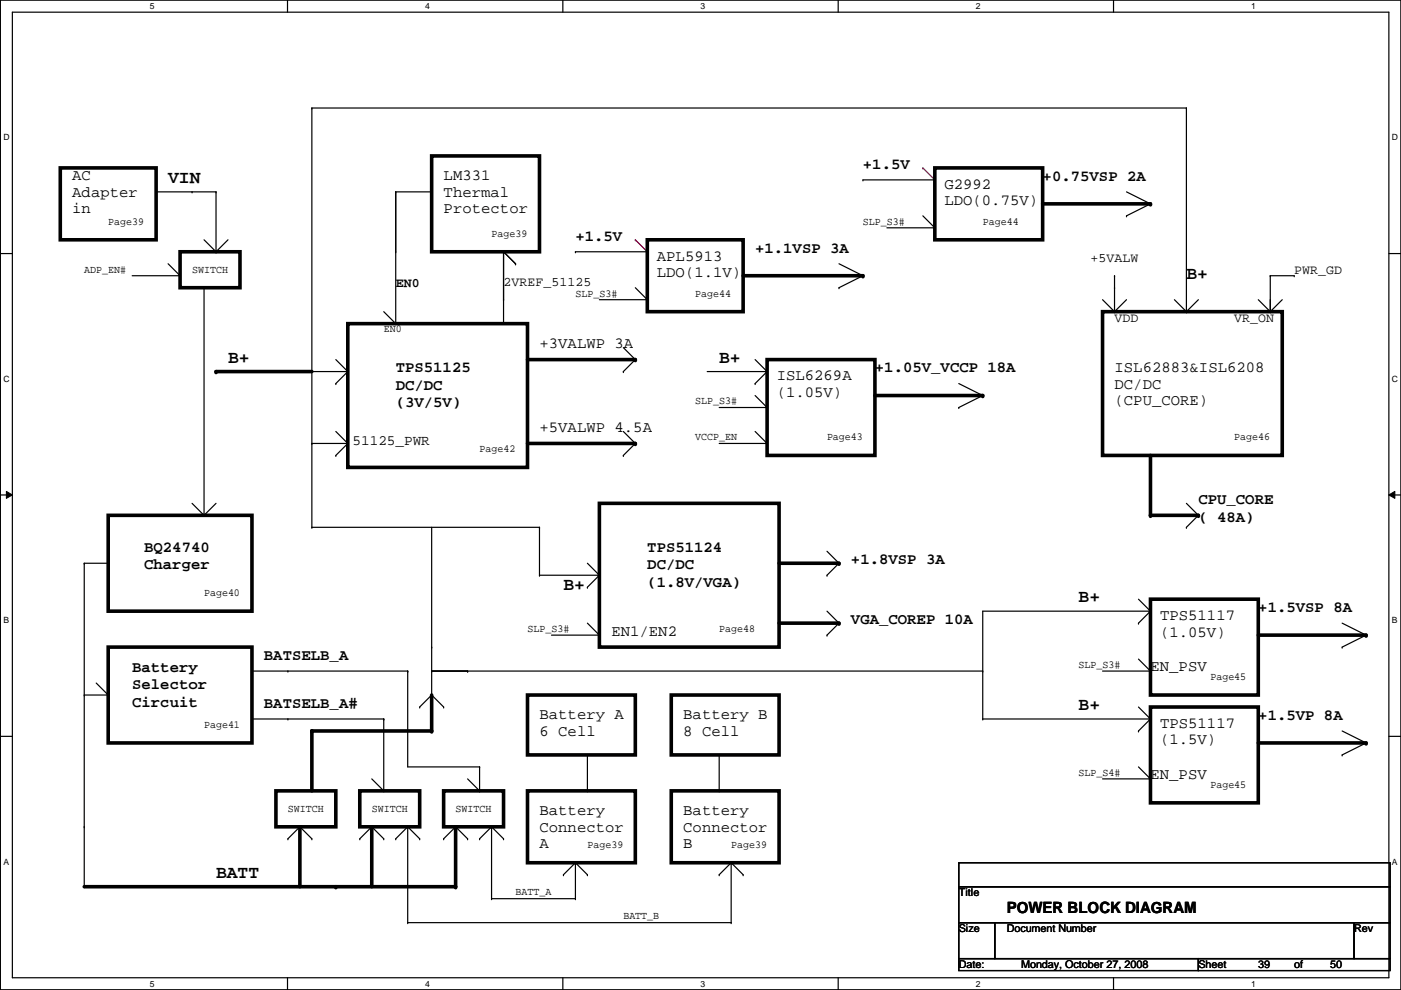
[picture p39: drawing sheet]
<svg xmlns="http://www.w3.org/2000/svg" width="297mm" height="210mm" viewBox="0 0 297 210" stroke-linecap="round" stroke-linejoin="round" font-family="sans-serif">
<defs><g id="words">
<g font-size="3.8">
<text x="35.6" y="38.8">VIN</text>
<text x="251.5" y="59.1">B+</text>
<text x="48.3" y="76.9">B+</text>
<text x="152.5" y="76.9">B+</text>
<text x="119.5" y="125.2">B+</text>
<text x="228.7" y="127.7">B+</text>
<text x="228.7" y="150.6">B+</text>
<text x="45.8" y="186.1">BATT</text>
</g>
<g font-size="3.3">
<text x="183" y="35.8">+1.5V</text>
<text x="15.3" y="38.2">AC</text>
<text x="15.3" y="41.7">Adapter</text>
<text x="94.1" y="38.2">LM331</text>
<text x="94.1" y="41.7">Thermal</text>
<text x="200.2" y="40">G2992</text>
<text x="221.1" y="38.3">+0.75VSP 2A</text>
<text x="15.3" y="45.3">in</text>
<text x="94.1" y="45.3">Protector</text>
<text x="200.2" y="43.5">LDO(0.75V)</text>
<text x="122" y="51">+1.5V</text>
<text x="160.1" y="53.6">+1.1VSP 3A</text>
<text x="139.3" y="55.2">APL5913</text>
<text x="139.3" y="58.8">LDO(1.1V)</text>
<text x="114.4" y="73.8">+3VALWP 3A</text>
<text x="83.9" y="79">TPS51125</text>
<text x="83.9" y="82.6">DC/DC</text>
<text x="164.7" y="80.6">ISL6269A</text>
<text x="185.5" y="79">+1.05V_VCCP 18A</text>
<text x="236.3" y="78.9">ISL62883&amp;ISL6208</text>
<text x="236.3" y="82.4">DC/DC</text>
<text x="83.9" y="86.3">(3V/5V)</text>
<text x="164.7" y="84.2">(1.05V)</text>
<text x="236.3" y="85.9">(CPU_CORE)</text>
<text x="114.4" y="91.6">+5VALWP 4.5A</text>
<text x="254.1" y="106.9">CPU_CORE</text>
<text x="254.1" y="110.6">( 48A)</text>
<text x="30.6" y="117.1">BQ24740</text>
<text x="137.2" y="117.1">TPS51124</text>
<text x="180.4" y="119.6">+1.8VSP 3A</text>
<text x="30.6" y="120.7">Charger</text>
<text x="137.2" y="120.7">DC/DC</text>
<text x="137.2" y="124.4">(1.8V/VGA)</text>
<text x="246" y="131.4">TPS51117</text>
<text x="266.8" y="129.8">+1.5VSP 8A</text>
<text x="129.6" y="134.7">EN1/EN2</text>
<text x="180.4" y="132.3">VGA_COREP 10A</text>
<text x="246" y="135">(1.05V)</text>
<text x="28" y="142.5">Battery</text>
<text x="56" y="139.9">BATSELB_A</text>
<text x="243.9" y="142.4">EN_PSV</text>
<text x="28" y="146.1">Selector</text>
<text x="28" y="149.8">Circuit</text>
<text x="56" y="150.1">BATSELB_A#</text>
<text x="114.4" y="152.5">Battery A</text>
<text x="144.9" y="152.5">Battery B</text>
<text x="246" y="154.3">TPS51117</text>
<text x="266.8" y="152.6">+1.5VP 8A</text>
<text x="114.4" y="156">6 Cell</text>
<text x="144.9" y="156">8 Cell</text>
<text x="246" y="157.8">(1.5V)</text>
<text x="243.9" y="165.2">EN_PSV</text>
<text x="114.4" y="172.8">Battery</text>
<text x="144.9" y="172.8">Battery</text>
<text x="114.4" y="176.4">Connector</text>
<text x="114.4" y="179.9">A</text>
<text x="144.9" y="176.4">Connector</text>
<text x="144.9" y="179.9">B</text>
<text x="213.4" y="193.6">POWER BLOCK DIAGRAM</text>
</g>
<text font-size="3" x="74.8" y="94.4">51125_PWR</text>
<g font-size="2.8">
<text x="231.2" y="55.6">+5VALW</text>
<text x="274.4" y="58.2">PWR_GD</text>
<text x="83.9" y="60.8">EN0</text>
<text x="106.8" y="60.7">2VREF_51125</text>
<text x="236.3" y="68.3">VDD</text>
<text x="261.7" y="68.3">VR_ON</text>
</g>
<g font-size="2.3">
<text x="22.9" y="47.6">Page39</text>
<text x="183" y="47.6">SLP_S3#</text>
<text x="208.4" y="47.6">Page44</text>
<text x="104.2" y="50.2">Page39</text>
<text x="17.9" y="57.8">ADP_EN#</text>
<text x="40.7" y="57.8">SWITCH</text>
<text x="122" y="62.9">SLP_S3#</text>
<text x="147.4" y="62.9">Page44</text>
<text x="81.4" y="70.5">EN0</text>
<text x="147.4" y="85.7">SLP_S3#</text>
<text x="101.7" y="95.9">Page42</text>
<text x="147.4" y="93.3">VCCP_EN</text>
<text x="175.3" y="93.3">Page43</text>
<text x="261.7" y="93.3">Page46</text>
<text x="43.3" y="126.4">Page40</text>
<text x="111.8" y="134">SLP_S3#</text>
<text x="152.5" y="134">Page48</text>
<text x="228.7" y="141.6">SLP_S3#</text>
<text x="256.6" y="144.1">Page45</text>
<text x="43.3" y="154.3">Page41</text>
<text x="228.7" y="164.5">SLP_S4#</text>
<text x="256.6" y="167">Page45</text>
<text x="61" y="172.1">SWITCH</text>
<text x="78.8" y="172.1">SWITCH</text>
<text x="96.6" y="172.1">SWITCH</text>
<text x="124.5" y="179.7">Page39</text>
<text x="155" y="179.7">Page39</text>
<text x="109.3" y="189.9">BATT_A</text>
<text x="203.3" y="190.1">Title</text>
<text x="132.2" y="194.9">BATT_B</text>
<text x="203.3" y="197.7">Size</text>
<text x="213.4" y="197.7">Document Number</text>
<text x="287.1" y="197.7">Rev</text>
<text x="203.3" y="205.3">Date:</text>
<text x="216.5" y="205.3">Monday, October 27, 2008</text>
<text x="254.1" y="205.3">Sheet</text>
<text x="266.8" y="205.3">39</text>
<text x="274.4" y="205.3">of</text>
<text x="282" y="205.3">50</text>
</g>
<g font-size="1.8">
<text x="31.8" y="1.9">5</text>
<text x="90.1" y="1.9">4</text>
<text x="148.5" y="1.9">3</text>
<text x="206.9" y="1.9">2</text>
<text x="265.3" y="1.9">1</text>
<text x=".7" y="29.8">D</text>
<text x="295.1" y="29.8">D</text>
<text x=".7" y="80.9">C</text>
<text x="295.1" y="80.9">C</text>
<text x=".7" y="132.1">B</text>
<text x="295.1" y="132.1">B</text>
<text x=".7" y="183.3">A</text>
<text x="295.1" y="183.3">A</text>
<text x="31.8" y="209.2">5</text>
<text x="90.1" y="209.2">4</text>
<text x="148.5" y="209.2">3</text>
<text x="206.9" y="209.2">2</text>
<text x="265.3" y="209.2">1</text>
</g>
</g></defs>
<path d="M.1 0h296.9v209.8h-296.9zM2.6 2.6h291.9v204.7h-291.9z" fill="none" stroke="#000" stroke-width=".25"/>
<g fill="#fff">
<path d="M31.8 .3h1v2h-1z"/>
<path d="M31.8 207.6h1v1.9h-1z"/>
</g>
<path d="M61 0v2.6M61 207.3v2.5" fill="none" stroke="#000" stroke-width=".25"/>
<g fill="#fff">
<path d="M90.1 .3h1v2h-1z"/>
<path d="M90.1 207.6h1v1.9h-1z"/>
</g>
<path d="M119.3 0v2.6M119.3 207.3v2.5" fill="none" stroke="#000" stroke-width=".25"/>
<g fill="#fff">
<path d="M148.5 .3h1v2h-1z"/>
<path d="M148.5 207.6h1v1.9h-1z"/>
</g>
<path d="M177.7 0v2.6M177.7 207.3v2.5" fill="none" stroke="#000" stroke-width=".25"/>
<g fill="#fff">
<path d="M206.9 .3h1v2h-1z"/>
<path d="M206.9 207.6h1v1.9h-1z"/>
</g>
<path d="M236.1 0v2.6M236.1 207.3v2.5" fill="none" stroke="#000" stroke-width=".25"/>
<g fill="#fff">
<path d="M265.3 .3h.9v2h-.9z"/>
<path d="M265.3 207.6h.9v1.9h-.9z"/>
<path d="M.7 28.2h1.3v1.9h-1.3z"/>
<path d="M295.1 28.2h1.3v1.9h-1.3z"/>
<path d="M.7 79.3h1.3v2h-1.3z"/>
<path d="M295.1 79.3h1.3v2h-1.3z"/>
</g>
<path d="M.1 53.8h2.5M294.5 53.8h2.5" fill="none" stroke="#000" stroke-width=".25"/>
<g fill="#fff">
<path d="M.7 130.5h1.2v2h-1.2z"/>
<path d="M295.1 130.5h1.2v2h-1.2z"/>
</g>
<path d="M.1 104.9h2.5M294.5 104.9h2.5" fill="none" stroke="#000" stroke-width=".25"/>
<path d="M1.4 104.2l1.2 .7-1.2 .8zM294.5 104.9l1.2-.7v1.5z" fill="#000"/>
<path d="M1.4 104.2l1.2 .7-1.2 .8zM294.5 104.9l1.2-.7v1.5z" fill="none" stroke="#000" stroke-width=".21"/>
<g fill="#fff">
<path d="M.7 181.7h1.2v2h-1.2z"/>
<path d="M295.1 181.7h1.2v2h-1.2z"/>
</g>
<g fill="none" stroke="#000" stroke-width=".25">
<path d="M66.1 22.9h.1M66.1 22.9v88.9M66.1 22.9h185.4M183 38.1h.1M183 38.1h15.2M251.5 22.9h.1M251.5 22.9v43.2M28 58.5h10.2M33.1 40.7h12.7M35.6 55.9l2.6 2.6M38.2 58.5h.1M40.7 40.7h.1"/>
<path d="M43.3 50.8l2.5 2.6M45.8 53.4h.1M45.8 40.7h.1M45.8 40.7v12.7M48.3 50.8l-2.5 2.6M83.9 53.4h.1M83.9 40.7h.1M83.9 40.7h7.6M83.9 40.7v27.9M106.8 53.4h.1M106.8 53.4v15.2M106.8 53.4l2.5 2.5"/>
<path d="M109.3 55.9h.1M122 53.4h.1M122 53.4h15.2M177.9 55.9l5.1 2.6M183 58.5h.1M183 58.5l-5.1 2.5M188 48.3h10.2M195.7 45.8l2.5 2.5M198.2 48.3h.1M236.3 58.5h.1M236.3 58.5v7.6M238.8 45.8h.1"/>
<path d="M238.8 40.7l5.1 2.5M243.9 43.2h.1M243.9 43.2l-5.1 2.6M269.3 58.5h.1M269.3 58.5v7.6M269.3 58.5h5.1M274.4 58.5h.1M43.3 61v48.3M66.1 78.8h7.6M71.2 76.2l2.5 2.6M73.7 78.8h.1M73.7 78.8l-2.5 2.5"/>
<path d="M81.4 66.1l2.5 2.5M83.9 68.6h.1M106.8 63.5h.1M127.1 63.5h10.1M132.2 78.8h.1M132.2 73.7l2.5 2.5M134.7 76.2h.1M134.7 76.2l-2.5 2.6M134.7 61l2.5 2.5M137.2 63.5h.1M149.9 78.8h12.7M160.1 76.2l2.5 2.6"/>
<path d="M162.6 78.8h.1M162.6 78.8l-2.5 2.5M177.9 61h.1M233.8 63.5l2.5 2.6M236.3 61h.1M236.3 66.1h.1M238.8 63.5l-2.5 2.6M249 63.5l2.5 2.6M251.5 66.1h.1M254.1 63.5l-2.6 2.6M266.8 63.5l2.5 2.6M269.3 66.1h.1"/>
<path d="M271.9 63.5l-2.6 2.6M66.1 94h.1M66.1 94h7.6M71.2 81.3h.1M71.2 96.6h.1M71.2 91.5l2.5 2.5M73.7 94h.1M73.7 94l-2.5 2.6M132.2 96.6h.1M132.2 91.5l2.5 2.5M134.7 94h.1M134.7 94l-2.5 2.6"/>
<path d="M152.5 94h10.1M152.5 86.4h10.1M160.1 81.3h.1M160.1 83.9l2.5 2.5M160.1 91.5l2.5 2.5M162.6 86.4h.1M162.6 94h.1M203.3 86.4h.1M203.3 81.3l5.1 2.6M208.4 83.9h.1M208.4 83.9l-5.1 2.5M17.9 119.4h.1"/>
<path d="M17.9 119.4h5M17.9 119.4v68.6M40.7 106.7l2.6 2.6M43.3 109.3h.1M45.8 106.7l-2.5 2.6M66.1 111.8h.1M66.1 111.8h48.3M91.5 111.8v35.6M114.4 111.8h.1M114.4 111.8v10.2M124.5 119.4l2.6 2.6M175.3 116.9l2.6 2.5"/>
<path d="M177.9 119.4h.1M177.9 119.4l-2.6 2.6M251.5 111.8h.1M251.5 106.7l2.6 2.6M254.1 109.3h.1M254.1 109.3l-2.6 2.5M91.5 137.2h.1M114.4 122h.1M114.4 122h12.7M116.9 134.7h10.2M124.5 124.5h.1M124.5 132.1l2.6 2.6"/>
<path d="M127.1 122h.1M127.1 134.7h.1M127.1 122l-2.6 2.5M175.3 122h.1M175.3 134.7h.1M175.3 129.6l2.6 2.5M177.9 132.1h.1M177.9 132.1l-2.6 2.6M241.4 132.1h.1M241.4 139.7l2.5 2.6M241.4 127l2.5 2.6M243.9 129.6h.1"/>
<path d="M243.9 129.6h-35.5v22.8M243.9 129.6l-2.5 2.5M284.6 137.2h.1M284.6 132.1l5 2.6M289.6 134.7h.1M289.6 134.7l-5 2.5M.1 156.1h2.5M17.9 147.4h.1M17.9 147.4h5M20.4 144.8l2.5 2.6M22.9 147.4h.1M53.4 142.3h33"/>
<path d="M53.4 152.4h28M61 142.3h.1M61 152.4h.1M81.4 152.4h.1M81.4 152.4v15.3M86.4 142.3h.1M86.4 142.3v20.3h15.3M89 149.9h.1M91.5 147.4h.1M91.5 142.3h.1M91.5 147.4l-2.5 2.5M91.5 147.4l2.6 2.5"/>
<path d="M91.5 142.3h116.9M94.1 149.9h.1M99.1 142.3h.1M208.4 152.4h.1M208.4 142.3h.1M208.4 152.4h35.5M233.8 142.3h10.1M241.4 155h.1M241.4 149.9l2.5 2.5M243.9 142.3h.1M243.9 152.4h.1M243.9 152.4l-2.5 2.6"/>
<path d="M284.6 155l5 2.5M289.6 157.5h.1M289.6 157.5l-5 2.6M294.5 156.1h2.5M17.9 175.3h.1M61 177.8h.1M61 177.8l2.6-2.5 2.5 2.5M66.1 177.8h.1M76.3 177.8h.1M76.3 177.8l2.5-2.5 2.6 2.5M78.8 165.1l2.6 2.6M81.4 177.8h.1"/>
<path d="M81.4 167.7h.1M83.9 177.8h.1M86.4 175.3l-2.5 2.5M86.4 175.3l2.6 2.5M86.4 175.3v20.3M89 177.8h.1M94.1 177.8h.1M94.1 177.8l2.5-2.5 2.5 2.5M99.1 177.8h.1M99.1 165.1l2.6 2.6M101.7 177.8h.1M101.7 167.7h.1"/>
<path d="M101.7 162.6h.1M101.7 162.6v5.1M104.2 175.3l-2.5 2.5M104.2 175.3l2.6 2.5M104.2 175.3v15.2M106.8 177.8h.1M124.5 167.7h.1M124.5 160.1v7.6M152.5 167.7h.1M152.5 160.1v7.6M233.8 165.1h10.1M241.4 162.6l2.5 2.5"/>
<path d="M243.9 165.1h.1M284.6 160.1h.1M17.9 188h.1M86.4 195.6h.1M86.4 195.6h68.6M104.2 190.5h.1M104.2 190.5h17.8M119.5 185.5h.1M122 190.5h.1M122 182.9h.1M122 182.9v7.6M122 182.9l-2.5 2.6"/>
<path d="M122 182.9l2.5 2.6M124.5 185.5h.1M152.5 185.5h.1M155 195.6h.1M155 182.9h.1M155 182.9v12.7M155 182.9l-2.5 2.6M155 182.9l2.6 2.6M157.6 185.5h.1M203.3 182.9h91.4v5.1h-91.4zM203.3 188h91.4v7.6h-91.4zM203.3 195.6h7.6v7.6h-7.6z"/>
<path d="M210.9 195.6h76.2v7.6h-76.2zM287.1 195.6h7.6v7.6h-7.6zM203.3 203.2h50.8v2.6h-50.8zM254.1 203.2h40.6v2.6h-40.6z"/>
</g>
<path d="M195.7 35.6h.1M195.7 35.6l2.5 2.5M134.7 50.8h.1M134.7 50.8l2.5 2.6" fill="none" stroke="#800040" stroke-width=".25"/>
<g fill="none" stroke="#000" stroke-width=".76">
<path d="M12.8 35.6h20.3v15.2h-20.3zM91.5 33.1h22.9v20.3h-22.9zM198.2 35.6h22.9v15.2h-22.9zM38.2 53.4h12.7v7.6h-12.7zM137.2 50.8h20.4v15.3h-20.4zM157.6 58.5h25.4M221.1 43.2h22.8M45.8 78.8h20.3M73.7 68.6h38.1v30.5h-38.1zM111.8 76.2h22.9M162.6 76.2h22.9v20.4h-22.9zM233.8 66.1h38.1v30.5h-38.1z"/>
<path d="M111.8 94h22.9M185.5 83.9h22.9M243.9 96.6v12.7h10.2M22.9 109.3h30.5v20.3h-30.5zM127.1 106.7h38.1v30.5h-38.1zM165.2 119.4h12.7M22.9 137.2h30.5v20.3h-30.5zM165.2 132.1h12.7M243.9 127h22.9v20.4h-22.9zM266.8 134.7h22.8M91.5 147.4v7.6h-25.4v12.7M111.8 147.4h22.9v12.7h-22.9z"/>
<path d="M142.3 147.4h22.9v12.7h-22.9zM243.9 149.9h22.9v20.3h-22.9zM266.8 157.5h22.8M58.5 167.7h12.7v7.6h-12.7zM63.6 175.3v12.7M76.3 167.7h12.7v7.6h-12.7zM78.8 175.3v12.7M94.1 167.7h12.7v7.6h-12.7zM96.6 175.3v12.7h-78.7M111.8 167.7h22.9v15.2h-22.9zM142.3 167.7h22.9v15.2h-22.9z"/>
</g>
<g fill="#000">
<circle cx="183" cy="58.5" r=".38"/>
<circle cx="243.9" cy="43.2" r=".38"/>
<circle cx="45.8" cy="78.8" r=".38"/>
<circle cx="134.7" cy="76.2" r=".38"/>
<circle cx="134.7" cy="94" r=".38"/>
<circle cx="208.4" cy="83.9" r=".38"/>
<circle cx="177.9" cy="119.4" r=".38"/>
<circle cx="243.9" cy="109.3" r=".38"/>
<circle cx="254.1" cy="109.3" r=".38"/>
<circle cx="177.9" cy="132.1" r=".38"/>
<circle cx="289.6" cy="134.7" r=".38"/>
<circle cx="66.1" cy="155" r=".38"/>
<circle cx="91.5" cy="155" r=".38"/>
<circle cx="289.6" cy="157.5" r=".38"/>
<circle cx="63.6" cy="175.3" r=".38"/>
<circle cx="78.8" cy="175.3" r=".38"/>
<circle cx="96.6" cy="175.3" r=".38"/>
<circle cx="71.2" cy="188" r=".38"/>
<circle cx="96.6" cy="188" r=".38"/>
</g>
<use href="#words"/>
</svg>
